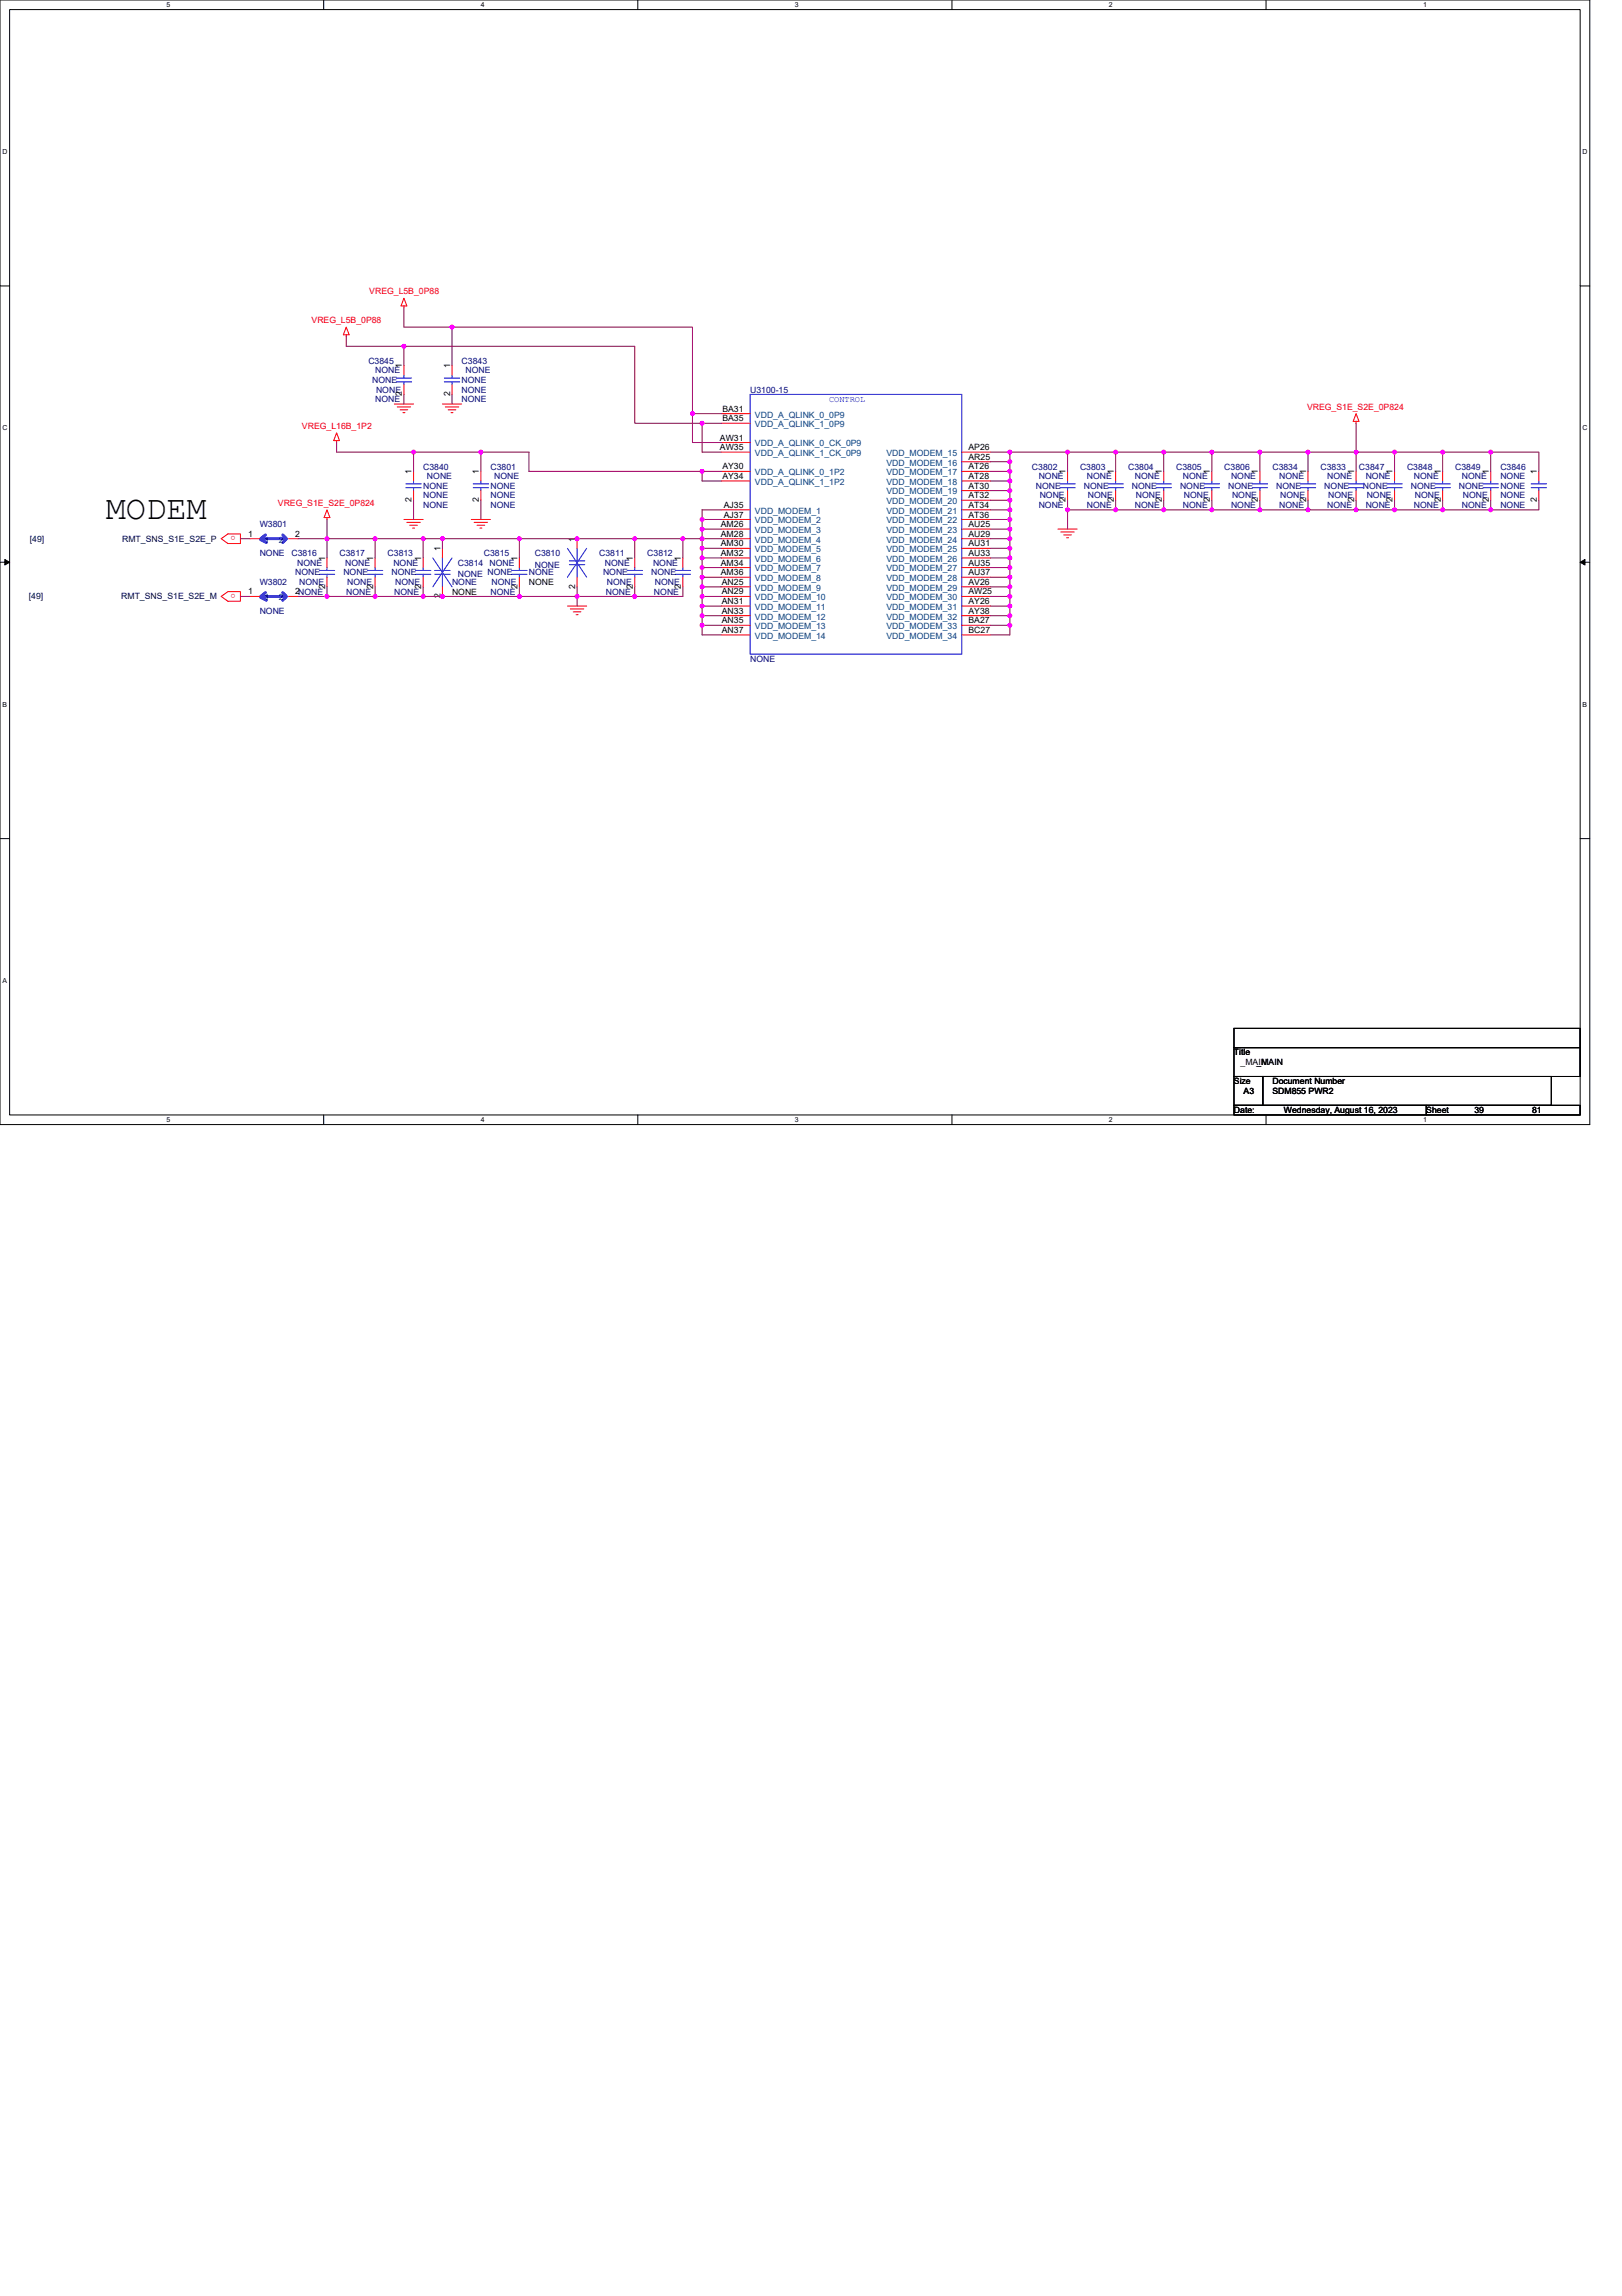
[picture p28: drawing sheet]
<svg xmlns="http://www.w3.org/2000/svg" width="210mm" height="297mm" viewBox="0 0 210 297" stroke-linecap="round" stroke-linejoin="round" font-family="sans-serif">
<defs><g id="words">
<text font-size="4.4" x="13.7" y="67.1">MODEM</text>
<g font-size="1.1" fill="#f00">
<text x="40.3" y="41.8">VREG_L5B_0P88</text>
<text x="47.8" y="38.1">VREG_L5B_0P88</text>
<text x="169.1" y="53">VREG_S1E_S2E_0P824</text>
<text x="39.1" y="55.5">VREG_L16B_1P2</text>
<text x="36" y="65.5">VREG_S1E_S2E_0P824</text>
<text x="30.5" y="69.4" transform="rotate(-180 30.5 69.4)">o</text>
<text x="30.5" y="76.9" transform="rotate(-180 30.5 76.9)">o</text>
</g>
<g font-size="1.1" fill="#000080">
<text x="47.7" y="47.1">C3845</text>
<text x="59.7" y="47.1">C3843</text>
<text x="48.2" y="49.5">NONE</text>
<text x="48.5" y="48.3">NONE</text>
<text x="48.5" y="52">NONE</text>
<text x="48.7" y="50.8">NONE</text>
<text x="59.7" y="52">NONE</text>
<text x="59.7" y="50.8">NONE</text>
<text x="59.7" y="49.5">NONE</text>
<text x="60.2" y="48.3">NONE</text>
<text x="97.1" y="50.8">U3100-15</text>
<text x="54.8" y="60.7">C3840</text>
<text x="54.8" y="65.7">NONE</text>
<text x="54.8" y="64.5">NONE</text>
<text x="54.8" y="63.2">NONE</text>
<text x="55.3" y="62">NONE</text>
<text x="63.5" y="60.7">C3801</text>
<text x="63.5" y="65.7">NONE</text>
<text x="63.5" y="64.5">NONE</text>
<text x="63.5" y="63.2">NONE</text>
<text x="64" y="62">NONE</text>
<text x="133.5" y="60.7">C3802</text>
<text x="134" y="63.2">NONE</text>
<text x="134.4" y="62">NONE</text>
<text x="134.4" y="65.7">NONE</text>
<text x="134.5" y="64.5">NONE</text>
<text x="139.8" y="60.7">C3803</text>
<text x="140.3" y="63.2">NONE</text>
<text x="140.6" y="62">NONE</text>
<text x="140.6" y="65.7">NONE</text>
<text x="140.8" y="64.5">NONE</text>
<text x="146" y="60.7">C3804</text>
<text x="146.5" y="63.2">NONE</text>
<text x="146.9" y="62">NONE</text>
<text x="146.9" y="65.7">NONE</text>
<text x="147" y="64.5">NONE</text>
<text x="152.2" y="60.7">C3805</text>
<text x="152.7" y="63.2">NONE</text>
<text x="153.1" y="62">NONE</text>
<text x="153.1" y="65.7">NONE</text>
<text x="153.2" y="64.5">NONE</text>
<text x="158.4" y="60.7">C3806</text>
<text x="158.9" y="63.2">NONE</text>
<text x="159.3" y="62">NONE</text>
<text x="159.3" y="65.7">NONE</text>
<text x="159.4" y="64.5">NONE</text>
<text x="164.7" y="60.7">C3834</text>
<text x="165.2" y="63.2">NONE</text>
<text x="165.5" y="62">NONE</text>
<text x="165.5" y="65.7">NONE</text>
<text x="165.7" y="64.5">NONE</text>
<text x="170.9" y="60.7">C3833</text>
<text x="171.4" y="63.2">NONE</text>
<text x="171.8" y="62">NONE</text>
<text x="171.8" y="65.7">NONE</text>
<text x="171.9" y="64.5">NONE</text>
<text x="175.9" y="60.7">C3847</text>
<text x="176.4" y="63.2">NONE</text>
<text x="176.7" y="62">NONE</text>
<text x="176.7" y="65.7">NONE</text>
<text x="176.9" y="64.5">NONE</text>
<text x="182.1" y="60.7">C3848</text>
<text x="182.6" y="63.2">NONE</text>
<text x="183" y="62">NONE</text>
<text x="183" y="65.7">NONE</text>
<text x="183.1" y="64.5">NONE</text>
<text x="188.3" y="60.7">C3849</text>
<text x="188.8" y="63.2">NONE</text>
<text x="189.2" y="62">NONE</text>
<text x="189.2" y="65.7">NONE</text>
<text x="189.3" y="64.5">NONE</text>
<text x="194.2" y="60.7">C3846</text>
<text x="194.2" y="62">NONE</text>
<text x="194.2" y="65.7">NONE</text>
<text x="194.2" y="64.5">NONE</text>
<text x="194.2" y="63.2">NONE</text>
<text x="33.6" y="68.2">W3801</text>
<text x="33.6" y="71.9">NONE</text>
<text x="37.7" y="71.9">C3816</text>
<text x="43.9" y="71.9">C3817</text>
<text x="50.2" y="71.9">C3813</text>
<text x="62.6" y="71.9">C3815</text>
<text x="69.2" y="71.9">C3810</text>
<text x="77.5" y="71.9">C3811</text>
<text x="83.8" y="71.9">C3812</text>
<text x="33.6" y="75.7">W3802</text>
<text x="38.2" y="74.4">NONE</text>
<text x="38.5" y="73.2">NONE</text>
<text x="38.7" y="75.7">NONE</text>
<text x="44.4" y="74.4">NONE</text>
<text x="44.7" y="73.2">NONE</text>
<text x="44.8" y="76.9">NONE</text>
<text x="44.9" y="75.7">NONE</text>
<text x="50.7" y="74.4">NONE</text>
<text x="50.9" y="73.2">NONE</text>
<text x="51" y="76.9">NONE</text>
<text x="51.2" y="75.7">NONE</text>
<text x="58.5" y="75.7">NONE</text>
<text x="59.2" y="73.2">C3814</text>
<text x="59.2" y="74.7">NONE NONE</text>
<text x="63.3" y="73.2">NONE</text>
<text x="63.5" y="76.9">NONE</text>
<text x="63.6" y="75.7">NONE</text>
<text x="68.5" y="74.4">NONE</text>
<text x="69.2" y="73.4">NONE</text>
<text x="78" y="74.4">NONE</text>
<text x="78.3" y="73.2">NONE</text>
<text x="78.4" y="76.9">NONE</text>
<text x="78.5" y="75.7">NONE</text>
<text x="84.3" y="74.4">NONE</text>
<text x="84.5" y="73.2">NONE</text>
<text x="84.6" y="76.9">NONE</text>
<text x="84.8" y="75.7">NONE</text>
<text x="33.6" y="79.4">NONE</text>
<text x="97.1" y="85.6">NONE</text>
</g>
<g font-size="1.1">
<text x="52" y="47.7" transform="rotate(-90 52 47.7)">1</text>
<text x="58.2" y="47.7" transform="rotate(-90 58.2 47.7)">1</text>
<text x="52" y="51.3" transform="rotate(-90 52 51.3)">2</text>
<text x="58.2" y="51.3" transform="rotate(-90 58.2 51.3)">2</text>
<text x="93.5" y="53.3">BA31</text>
<text x="93.2" y="57">AW31</text>
<text x="93.2" y="58.2">AW35</text>
<text x="93.5" y="54.5">BA35</text>
<text x="125.3" y="58.2">AP26</text>
<text x="125.3" y="59.5">AR25</text>
<text x="53.3" y="65" transform="rotate(-90 53.3 65)">2</text>
<text x="53.3" y="61.4" transform="rotate(-90 53.3 61.4)">1</text>
<text x="62" y="65" transform="rotate(-90 62 65)">2</text>
<text x="62" y="61.4" transform="rotate(-90 62 61.4)">1</text>
<text x="93.5" y="60.7">AY30</text>
<text x="93.5" y="62">AY34</text>
<text x="93.7" y="65.7">AJ35</text>
<text x="125.3" y="60.7">AT26</text>
<text x="125.3" y="62">AT28</text>
<text x="125.3" y="63.2">AT30</text>
<text x="125.3" y="64.5">AT32</text>
<text x="125.3" y="65.7">AT34</text>
<text x="137.9" y="65" transform="rotate(-90 137.9 65)">2</text>
<text x="137.9" y="61.4" transform="rotate(-90 137.9 61.4)">1</text>
<text x="144.1" y="65" transform="rotate(-90 144.1 65)">2</text>
<text x="144.1" y="61.4" transform="rotate(-90 144.1 61.4)">1</text>
<text x="150.3" y="65" transform="rotate(-90 150.3 65)">2</text>
<text x="150.3" y="61.4" transform="rotate(-90 150.3 61.4)">1</text>
<text x="156.6" y="65" transform="rotate(-90 156.6 65)">2</text>
<text x="156.6" y="61.4" transform="rotate(-90 156.6 61.4)">1</text>
<text x="162.8" y="65" transform="rotate(-90 162.8 65)">2</text>
<text x="162.8" y="61.4" transform="rotate(-90 162.8 61.4)">1</text>
<text x="169" y="65" transform="rotate(-90 169 65)">2</text>
<text x="169" y="61.4" transform="rotate(-90 169 61.4)">1</text>
<text x="175.2" y="65" transform="rotate(-90 175.2 65)">2</text>
<text x="175.2" y="61.4" transform="rotate(-90 175.2 61.4)">1</text>
<text x="180.2" y="65" transform="rotate(-90 180.2 65)">2</text>
<text x="180.2" y="61.4" transform="rotate(-90 180.2 61.4)">1</text>
<text x="186.4" y="65" transform="rotate(-90 186.4 65)">2</text>
<text x="186.4" y="61.4" transform="rotate(-90 186.4 61.4)">1</text>
<text x="192.7" y="65" transform="rotate(-90 192.7 65)">2</text>
<text x="192.7" y="61.4" transform="rotate(-90 192.7 61.4)">1</text>
<text x="198.9" y="65" transform="rotate(-90 198.9 65)">2</text>
<text x="198.9" y="61.4" transform="rotate(-90 198.9 61.4)">1</text>
<text x="32.1" y="69.4">1</text>
<text x="38.2" y="69.4">2</text>
<text x="57" y="71.3" transform="rotate(-90 57 71.3)">1</text>
<text x="74.4" y="70.1" transform="rotate(-90 74.4 70.1)">1</text>
<text x="93.3" y="68.2">AM26</text>
<text x="93.3" y="69.4">AM28</text>
<text x="93.3" y="70.7">AM30</text>
<text x="93.3" y="71.9">AM32</text>
<text x="93.7" y="67">AJ37</text>
<text x="125.3" y="67">AT36</text>
<text x="125.3" y="68.2">AU25</text>
<text x="125.3" y="69.4">AU29</text>
<text x="125.3" y="70.7">AU31</text>
<text x="125.3" y="71.9">AU33</text>
<text x="32.1" y="76.9">1</text>
<text x="38.2" y="76.9">2NONE</text>
<text x="42.1" y="76.2" transform="rotate(-90 42.1 76.2)">2</text>
<text x="42.1" y="72.6" transform="rotate(-90 42.1 72.6)">1</text>
<text x="48.3" y="76.2" transform="rotate(-90 48.3 76.2)">2</text>
<text x="48.3" y="72.6" transform="rotate(-90 48.3 72.6)">1</text>
<text x="54.5" y="76.2" transform="rotate(-90 54.5 76.2)">2</text>
<text x="54.5" y="72.6" transform="rotate(-90 54.5 72.6)">1</text>
<text x="57" y="77.4" transform="rotate(-90 57 77.4)">2</text>
<text x="58.5" y="76.9">NONE</text>
<text x="67" y="76.2" transform="rotate(-90 67 76.2)">2</text>
<text x="67" y="72.6" transform="rotate(-90 67 72.6)">1</text>
<text x="68.5" y="75.7">NONE</text>
<text x="74.4" y="76.2" transform="rotate(-90 74.4 76.2)">2</text>
<text x="81.9" y="76.2" transform="rotate(-90 81.9 76.2)">2</text>
<text x="81.9" y="72.6" transform="rotate(-90 81.9 72.6)">1</text>
<text x="88.1" y="76.2" transform="rotate(-90 88.1 76.2)">2</text>
<text x="88.1" y="72.6" transform="rotate(-90 88.1 72.6)">1</text>
<text x="93.3" y="73.2">AM34</text>
<text x="93.3" y="74.4">AM36</text>
<text x="93.4" y="76.9">AN29</text>
<text x="93.4" y="75.7">AN25</text>
<text x="125.3" y="73.2">AU35</text>
<text x="125.3" y="74.4">AU37</text>
<text x="125.3" y="75.7">AV26</text>
<text x="125.3" y="76.9">AW25</text>
<text x="93.4" y="78.2">AN31</text>
<text x="93.4" y="79.4">AN33</text>
<text x="93.4" y="80.6">AN35</text>
<text x="93.4" y="81.9">AN37</text>
<text x="125.3" y="78.2">AY26</text>
<text x="125.3" y="79.4">AY38</text>
<text x="125.3" y="80.6">BA27</text>
<text x="125.3" y="81.9">BC27</text>
<text x="159.7" y="136.5">Title</text>
<text x="160.5" y="137.8">_MAIN</text>
<text x="162.6" y="137.8">_MAIN</text>
<text x="159.7" y="140.3">Size</text>
<text x="160.9" y="141.5">A3</text>
<text x="164.7" y="140.3">Document Number</text>
<text x="164.7" y="141.5">SDM855 PWR2</text>
<text x="159.7" y="144">Date:</text>
<text x="166.2" y="144">Wednesday, August 16, 2023</text>
<text x="184.6" y="144">Sheet</text>
<text x="190.8" y="144">39</text>
<text x="198.3" y="144">81</text>
</g>
<text font-size="1.1" fill="#00f" x="107.3" y="52">CONTROL</text>
<g font-size="1.1" fill="#004080">
<text x="97.7" y="54">VDD_A_QLINK_0_0P9</text>
<text x="97.7" y="57.8">VDD_A_QLINK_0_CK_0P9</text>
<text x="97.7" y="55.3">VDD_A_QLINK_1_0P9</text>
<text x="97.7" y="59">VDD_A_QLINK_1_CK_0P9</text>
<text x="114.7" y="59">VDD_MODEM_15</text>
<text x="97.7" y="61.5">VDD_A_QLINK_0_1P2</text>
<text x="97.7" y="62.7">VDD_A_QLINK_1_1P2</text>
<text x="114.7" y="60.2">VDD_MODEM_16</text>
<text x="114.7" y="61.5">VDD_MODEM_17</text>
<text x="114.7" y="62.7">VDD_MODEM_18</text>
<text x="114.7" y="64">VDD_MODEM_19</text>
<text x="114.7" y="65.2">VDD_MODEM_20</text>
<text x="34.2" y="70.2">1</text>
<text x="36.1" y="70.2">2</text>
<text x="97.7" y="66.5">VDD_MODEM_1</text>
<text x="97.7" y="67.7">VDD_MODEM_2</text>
<text x="97.7" y="69">VDD_MODEM_3</text>
<text x="97.7" y="70.2">VDD_MODEM_4</text>
<text x="97.7" y="71.4">VDD_MODEM_5</text>
<text x="114.7" y="66.5">VDD_MODEM_21</text>
<text x="114.7" y="67.7">VDD_MODEM_22</text>
<text x="114.7" y="69">VDD_MODEM_23</text>
<text x="114.7" y="70.2">VDD_MODEM_24</text>
<text x="114.7" y="71.4">VDD_MODEM_25</text>
<text x="34.2" y="77.7">1</text>
<text x="36.1" y="77.7">2</text>
<text x="97.7" y="77.7">VDD_MODEM_10</text>
<text x="97.7" y="72.7">VDD_MODEM_6</text>
<text x="97.7" y="73.9">VDD_MODEM_7</text>
<text x="97.7" y="75.2">VDD_MODEM_8</text>
<text x="97.7" y="76.4">VDD_MODEM_9</text>
<text x="114.7" y="72.7">VDD_MODEM_26</text>
<text x="114.7" y="73.9">VDD_MODEM_27</text>
<text x="114.7" y="75.2">VDD_MODEM_28</text>
<text x="114.7" y="76.4">VDD_MODEM_29</text>
<text x="114.7" y="77.7">VDD_MODEM_30</text>
<text x="97.7" y="78.9">VDD_MODEM_11</text>
<text x="97.7" y="80.2">VDD_MODEM_12</text>
<text x="97.7" y="81.4">VDD_MODEM_13</text>
<text x="97.7" y="82.6">VDD_MODEM_14</text>
<text x="114.7" y="78.9">VDD_MODEM_31</text>
<text x="114.7" y="80.2">VDD_MODEM_32</text>
<text x="114.7" y="81.4">VDD_MODEM_33</text>
<text x="114.7" y="82.6">VDD_MODEM_34</text>
</g>
<g font-size="1.1" fill="#000040">
<text x="3.9" y="70.1">[49]</text>
<text x="15.8" y="70.1">RMT_SNS_S1E_S2E_P</text>
<text x="3.7" y="77.5">[49]</text>
<text x="15.7" y="77.5">RMT_SNS_S1E_S2E_M</text>
</g>
<g font-size=".9">
<text x="21.6" y=".9">5</text>
<text x="62.2" y=".9">4</text>
<text x="102.9" y=".9">3</text>
<text x="143.5" y=".9">2</text>
<text x="184.2" y=".9">1</text>
<text x=".3" y="19.9">D</text>
<text x="204.8" y="19.9">D</text>
<text x=".3" y="55.7">C</text>
<text x="204.8" y="55.7">C</text>
<text x=".3" y="91.4">B</text>
<text x="204.8" y="91.4">B</text>
<text x=".3" y="127.2">A</text>
<text x="21.6" y="145.2">5</text>
<text x="62.2" y="145.2">4</text>
<text x="102.9" y="145.2">3</text>
<text x="143.5" y="145.2">2</text>
<text x="184.2" y="145.2">1</text>
</g>
</g></defs>
<path d="M0 0h205.7v145.5h-205.7zM1.2 1.2h203.3v143h-203.3z" fill="none" stroke="#000" stroke-width=".13"/>
<g fill="#fff">
<path d="M21.6 .1h.5v1h-.5z"/>
<path d="M21.6 144.4h.5v1h-.5z"/>
</g>
<path d="M41.9 0v1.2M41.9 144.2v1.3" fill="none" stroke="#000" stroke-width=".13"/>
<g fill="#fff">
<path d="M62.2 .1h.5v1h-.5z"/>
<path d="M62.2 144.4h.5v1h-.5z"/>
</g>
<path d="M82.5 0v1.2M82.5 144.2v1.3" fill="none" stroke="#000" stroke-width=".13"/>
<g fill="#fff">
<path d="M102.9 .1h.5v1h-.5z"/>
<path d="M102.9 144.4h.5v1h-.5z"/>
</g>
<path d="M123.2 0v1.2M123.2 144.2v1.3" fill="none" stroke="#000" stroke-width=".13"/>
<g fill="#fff">
<path d="M143.5 .1h.5v1h-.5z"/>
<path d="M143.5 144.4h.5v1h-.5z"/>
</g>
<path d="M163.8 0v1.2M163.8 144.2v1.3" fill="none" stroke="#000" stroke-width=".13"/>
<g fill="#fff">
<path d="M184.2 .1h.5v1h-.5z"/>
<path d="M184.2 144.4h.5v1h-.5z"/>
<path d="M.3 19.1h.7v1h-.7z"/>
<path d="M204.8 19.1h.6v1h-.6z"/>
<path d="M.3 54.9h.7v1h-.7z"/>
<path d="M204.8 54.9h.6v1h-.6z"/>
</g>
<path d="M0 37h1.2M204.5 37h1.2" fill="none" stroke="#000" stroke-width=".13"/>
<g fill="#fff">
<path d="M.3 90.6h.6v1h-.6z"/>
<path d="M204.8 90.6h.6v1h-.6z"/>
</g>
<path d="M0 72.7h1.2M.6 72.4l.6 .3-.6 .4zM204.5 72.7l.6-.3v.7zM204.5 72.7h1.2" fill="none" stroke="#000" stroke-width=".13"/>
<path d="M.6 72.4l.6 .3-.6 .4zM204.5 72.7l.6-.3v.7z" fill="#000"/>
<path d="M.3 126.4h.6v1h-.6z" fill="#fff"/>
<path d="M0 108.5h1.2M204.5 108.5h1.2M159.7 133h44.8v2.5h-44.8zM159.7 135.5h44.8v3.8h-44.8zM159.7 139.3h3.7v3.7h-3.7zM163.4 139.3h37.4v3.7h-37.4zM159.7 143h24.9v1.2h-24.9zM184.6 143h19.9v1.2h-19.9z" fill="none" stroke="#000" stroke-width=".13"/>
<g fill="none" stroke="#f00" stroke-width=".13">
<path d="M52.3 38.6l.3 1h-.7zM52.3 39.6v.2M43.6 56l.3 1h-.7zM43.6 57v.2M44.8 42.3l.4 1h-.8zM44.8 43.3v.3M51 52.3h2.5M51.4 52.6h1.7M51.8 53h1M52.1 53.4h.3M52.3 47.3v1.2M52.3 49.8v1.2"/>
<path d="M57.3 52.3h2.4M57.6 52.6h1.8M58 53h1M58.4 53.4h.2M58.5 47.3v1.2M58.5 49.8v1.2M93.3 53.5h3.8M93.3 57.2h3.8M93.3 54.8h3.8M93.3 58.5h3.8M124.5 58.5h3.7M124.5 59.7h3.7"/>
<path d="M175.5 54.5v.3M175.5 53.5l.4 1h-.8zM28.6 69.7l.9-.6h1.6v1.2h-1.6zM28.6 77.2l.9-.7h1.6v1.3h-1.6zM32.4 77.2h1.2M32.4 69.7h1.2M37.3 77.2h1.3M37.3 69.7h1.3M42.3 66l.4 1h-.8zM42.3 67v.2M42.3 72.2v1.2M42.3 74.7v1.2"/>
<path d="M48.5 72.2v1.2M48.5 74.7v1.2M52.3 67.2h2.5M52.6 67.6h1.8M53 68h1M53.4 68.3h.2M53.5 61v1.2M53.5 63.5v1.2M54.8 72.2v1.2M54.8 74.7v1.2M57.3 70.9v1.3M57.3 75.9v1.3"/>
<path d="M61 67.2h2.5M61.4 67.6h1.7M61.7 68h1M62.1 68.3h.3M62.2 61v1.2M62.2 63.5v1.2M67.2 72.2v1.2M67.2 74.7v1.2M73.4 78.4h2.5M73.8 78.8h1.7M74.2 79.2h1M74.5 79.5h.3"/>
<path d="M74.7 69.7v1.2M74.7 74.7v1.2M82.1 72.2v1.2M82.1 74.7v1.2M88.4 72.2v1.2M88.4 74.7v1.2M93.3 61h3.8M93.3 62.2h3.8M93.3 66h3.8M93.3 77.2h3.8M93.3 78.4h3.8M93.3 79.7h3.8"/>
<path d="M93.3 67.2h3.8M93.3 68.5h3.8M93.3 69.7h3.8M93.3 70.9h3.8M93.3 72.2h3.8M93.3 73.4h3.8M93.3 74.7h3.8M93.3 75.9h3.8M124.5 61h3.7M124.5 62.2h3.7M124.5 63.5h3.7M124.5 64.7h3.7"/>
<path d="M124.5 66h3.7M124.5 67.2h3.7M124.5 68.5h3.7M124.5 69.7h3.7M124.5 70.9h3.7M124.5 72.2h3.7M124.5 73.4h3.7M124.5 74.7h3.7M124.5 75.9h3.7M124.5 77.2h3.7M124.5 78.4h3.7M124.5 79.7h3.7"/>
<path d="M136.9 68.5h2.5M137.3 68.8h1.7M137.7 69.2h.9M138 69.6h.3M138.2 61v1.2M138.2 63.5v1.2M144.4 61v1.2M144.4 63.5v1.2M150.6 61v1.2M150.6 63.5v1.2M156.8 61v1.2M156.8 63.5v1.2"/>
<path d="M163 61v1.2M163 63.5v1.2M169.3 61v1.2M169.3 63.5v1.2M175.5 61v1.2M175.5 63.5v1.2M180.5 61v1.2M180.5 63.5v1.2M186.7 61v1.2M186.7 63.5v1.2M192.9 61v1.2M192.9 63.5v1.2"/>
<path d="M199.1 61v1.2M199.1 63.5v1.2M93.3 80.9h3.8M93.3 82.1h3.8M124.5 80.9h3.7M124.5 82.1h3.7"/>
</g>
<g fill="none" stroke="#00f" stroke-width=".13">
<path d="M51.3 48.9h2M51.3 49.4h2M52.3 48.5v.4M52.3 49.4v.4M57.5 48.9h2M57.5 49.4h2M58.5 48.5v.4M58.5 49.4v.4M97.1 51h27.4v33.6h-27.4zM41.3 73.8h2M41.3 74.3h2M42.3 73.4v.4"/>
<path d="M42.3 74.3v.4M47.5 73.8h2M47.5 74.3h2M48.5 73.4v.4M48.5 74.3v.4M52.5 62.6h2M52.5 63.1h2M53.5 62.2v.4M53.5 63.1v.4M53.8 73.8h2M53.8 74.3h2M54.8 73.4v.4"/>
<path d="M54.8 74.3v.4M56 72.2l2.5 3.7M56.3 73.8h1.9M56.3 74.3h1.9M57.3 72.2v1.6M57.3 74.3v1.6M58.5 72.2l-2.5 3.7M61.2 62.6h2M61.2 63.1h2M62.2 62.2v.4M62.2 63.1v.4M66.2 73.8h2"/>
<path d="M66.2 74.3h2M67.2 73.4v.4M67.2 74.3v.4M73.4 70.9l2.5 3.8M73.7 72.6h2M73.7 73.1h2M74.7 70.9v1.7M74.7 73.1v1.6M75.9 70.9l-2.5 3.8M81.1 73.8h2M81.1 74.3h2M82.1 73.4v.4"/>
<path d="M82.1 74.3v.4M87.4 73.8h2M87.4 74.3h2M88.4 73.4v.4M88.4 74.3v.4M137.2 62.6h1.9M137.2 63.1h1.9M138.2 62.2v.4M138.2 63.1v.4M143.4 62.6h2M143.4 63.1h2M144.4 62.2v.4"/>
<path d="M144.4 63.1v.4M149.6 62.6h2M149.6 63.1h2M150.6 62.2v.4M150.6 63.1v.4M155.8 62.6h2M155.8 63.1h2M156.8 62.2v.4M156.8 63.1v.4M162 62.6h2M162 63.1h2M163 62.2v.4"/>
<path d="M163 63.1v.4M168.3 62.6h2M168.3 63.1h2M169.3 62.2v.4M169.3 63.1v.4M174.5 62.6h2M174.5 63.1h2M175.5 62.2v.4M175.5 63.1v.4M179.5 62.6h2M179.5 63.1h2M180.5 62.2v.4"/>
<path d="M180.5 63.1v.4M185.7 62.6h2M185.7 63.1h2M186.7 62.2v.4M186.7 63.1v.4M191.9 62.6h2M191.9 63.1h2M192.9 62.2v.4M192.9 63.1v.4M198.1 62.6h2M198.1 63.1h2M199.1 62.2v.4"/>
<path d="M199.1 63.1v.4"/>
</g>
<path d="M33.7 77.3l.8 .4M33.7 69.8l.8 .4M34 77.2h2.7M34 69.7h2.7M34.4 76.7l-.7 .5M34.4 69.2l-.7 .5M36.6 76.7l.4 .3M36.6 69.2l.4 .4M37.1 77.2l-.5 .5M37.1 69.7l-.5 .5" fill="none" stroke="#00f" stroke-width=".37"/>
<path d="M90.9 67.2v1.3M90.9 67.2h2.4M93.3 66h-2.4v1.2" fill="none" stroke="#800040" stroke-width=".13"/>
<circle cx="90.9" cy="67.2" r=".24" fill="#f0f"/>
<circle cx="90.9" cy="67.2" r=".24" fill="none" stroke="#f0f" stroke-width=".13"/>
<path d="M93.3 68.5h-2.4v1.2" fill="none" stroke="#800040" stroke-width=".13"/>
<circle cx="90.9" cy="68.4" r=".24" fill="#f0f"/>
<circle cx="90.9" cy="68.4" r=".24" fill="none" stroke="#f0f" stroke-width=".13"/>
<path d="M90.9 69.7h2.4" fill="none" stroke="#800040" stroke-width=".13"/>
<circle cx="90.9" cy="69.7" r=".24" fill="#f0f"/>
<circle cx="90.9" cy="69.7" r=".24" fill="none" stroke="#f0f" stroke-width=".13"/>
<path d="M90.9 69.7v1.2h2.4" fill="none" stroke="#800040" stroke-width=".13"/>
<circle cx="90.9" cy="70.9" r=".24" fill="#f0f"/>
<circle cx="90.9" cy="70.9" r=".24" fill="none" stroke="#f0f" stroke-width=".13"/>
<path d="M90.9 70.9v1.3h2.4" fill="none" stroke="#800040" stroke-width=".13"/>
<circle cx="90.9" cy="72.2" r=".24" fill="#f0f"/>
<circle cx="90.9" cy="72.2" r=".24" fill="none" stroke="#f0f" stroke-width=".13"/>
<path d="M90.9 72.2v2.5" fill="none" stroke="#800040" stroke-width=".13"/>
<circle cx="90.9" cy="74.7" r=".24" fill="#f0f"/>
<circle cx="90.9" cy="74.7" r=".24" fill="none" stroke="#f0f" stroke-width=".13"/>
<circle cx="90.9" cy="73.4" r=".24" fill="#f0f"/>
<circle cx="90.9" cy="73.4" r=".24" fill="none" stroke="#f0f" stroke-width=".13"/>
<path d="M90.9 73.4h2.4M93.3 74.7h-2.4v1.2h2.4" fill="none" stroke="#800040" stroke-width=".13"/>
<circle cx="90.9" cy="75.9" r=".24" fill="#f0f"/>
<circle cx="90.9" cy="75.9" r=".24" fill="none" stroke="#f0f" stroke-width=".13"/>
<path d="M90.9 75.9v1.3h2.4" fill="none" stroke="#800040" stroke-width=".13"/>
<circle cx="90.9" cy="77.2" r=".24" fill="#f0f"/>
<circle cx="90.9" cy="77.2" r=".24" fill="none" stroke="#f0f" stroke-width=".13"/>
<path d="M90.9 77.2v1.2h2.4" fill="none" stroke="#800040" stroke-width=".13"/>
<circle cx="90.9" cy="78.4" r=".24" fill="#f0f"/>
<circle cx="90.9" cy="78.4" r=".24" fill="none" stroke="#f0f" stroke-width=".13"/>
<path d="M90.9 78.4v1.3h2.4" fill="none" stroke="#800040" stroke-width=".13"/>
<circle cx="90.9" cy="79.6" r=".24" fill="#f0f"/>
<circle cx="90.9" cy="79.6" r=".24" fill="none" stroke="#f0f" stroke-width=".13"/>
<path d="M90.9 79.7v1.2M90.9 80.9v1.2M90.9 80.9h2.4" fill="none" stroke="#800040" stroke-width=".13"/>
<circle cx="90.9" cy="80.9" r=".24" fill="#f0f"/>
<circle cx="90.9" cy="80.9" r=".24" fill="none" stroke="#f0f" stroke-width=".13"/>
<path d="M128.2 59.7h2.5M90.9 82.1h2.4" fill="none" stroke="#800040" stroke-width=".13"/>
<circle cx="130.7" cy="59.7" r=".24" fill="#f0f"/>
<circle cx="130.7" cy="59.7" r=".24" fill="none" stroke="#f0f" stroke-width=".13"/>
<path d="M130.7 59.7v1.3h-2.5" fill="none" stroke="#800040" stroke-width=".13"/>
<circle cx="130.7" cy="61" r=".24" fill="#f0f"/>
<circle cx="130.7" cy="61" r=".24" fill="none" stroke="#f0f" stroke-width=".13"/>
<path d="M128.2 62.2h2.5v1.3M130.7 61v1.2" fill="none" stroke="#800040" stroke-width=".13"/>
<circle cx="130.7" cy="62.2" r=".24" fill="#f0f"/>
<circle cx="130.7" cy="62.2" r=".24" fill="none" stroke="#f0f" stroke-width=".13"/>
<path d="M128.2 63.5h2.5" fill="none" stroke="#800040" stroke-width=".13"/>
<circle cx="130.7" cy="63.5" r=".24" fill="#f0f"/>
<circle cx="130.7" cy="63.5" r=".24" fill="none" stroke="#f0f" stroke-width=".13"/>
<path d="M128.2 64.7h2.5v1.3M130.7 63.5v1.2" fill="none" stroke="#800040" stroke-width=".13"/>
<circle cx="130.7" cy="64.7" r=".24" fill="#f0f"/>
<circle cx="130.7" cy="64.7" r=".24" fill="none" stroke="#f0f" stroke-width=".13"/>
<path d="M128.2 66h2.5" fill="none" stroke="#800040" stroke-width=".13"/>
<circle cx="130.7" cy="66" r=".24" fill="#f0f"/>
<circle cx="130.7" cy="66" r=".24" fill="none" stroke="#f0f" stroke-width=".13"/>
<path d="M130.7 66v1.2h-2.5" fill="none" stroke="#800040" stroke-width=".13"/>
<circle cx="130.7" cy="67.2" r=".24" fill="#f0f"/>
<circle cx="130.7" cy="67.2" r=".24" fill="none" stroke="#f0f" stroke-width=".13"/>
<path d="M128.2 68.5h2.5v1.2M130.7 67.2v1.3" fill="none" stroke="#800040" stroke-width=".13"/>
<circle cx="130.7" cy="68.4" r=".24" fill="#f0f"/>
<circle cx="130.7" cy="68.4" r=".24" fill="none" stroke="#f0f" stroke-width=".13"/>
<path d="M128.2 69.7h2.5" fill="none" stroke="#800040" stroke-width=".13"/>
<circle cx="130.7" cy="69.7" r=".24" fill="#f0f"/>
<circle cx="130.7" cy="69.7" r=".24" fill="none" stroke="#f0f" stroke-width=".13"/>
<path d="M130.7 69.7v1.2h-2.5" fill="none" stroke="#800040" stroke-width=".13"/>
<circle cx="130.7" cy="70.9" r=".24" fill="#f0f"/>
<circle cx="130.7" cy="70.9" r=".24" fill="none" stroke="#f0f" stroke-width=".13"/>
<path d="M128.2 72.2h2.5v1.2M130.7 70.9v1.3" fill="none" stroke="#800040" stroke-width=".13"/>
<circle cx="130.7" cy="72.2" r=".24" fill="#f0f"/>
<circle cx="130.7" cy="72.2" r=".24" fill="none" stroke="#f0f" stroke-width=".13"/>
<path d="M130.7 73.4v1.3" fill="none" stroke="#800040" stroke-width=".13"/>
<circle cx="130.7" cy="74.7" r=".24" fill="#f0f"/>
<circle cx="130.7" cy="74.7" r=".24" fill="none" stroke="#f0f" stroke-width=".13"/>
<circle cx="130.7" cy="73.4" r=".24" fill="#f0f"/>
<circle cx="130.7" cy="73.4" r=".24" fill="none" stroke="#f0f" stroke-width=".13"/>
<path d="M128.2 73.4h2.5M128.2 74.7h2.5v1.2M128.2 75.9h2.5v1.3" fill="none" stroke="#800040" stroke-width=".13"/>
<circle cx="130.7" cy="75.9" r=".24" fill="#f0f"/>
<circle cx="130.7" cy="75.9" r=".24" fill="none" stroke="#f0f" stroke-width=".13"/>
<path d="M128.2 77.2h2.5" fill="none" stroke="#800040" stroke-width=".13"/>
<circle cx="130.7" cy="77.2" r=".24" fill="#f0f"/>
<circle cx="130.7" cy="77.2" r=".24" fill="none" stroke="#f0f" stroke-width=".13"/>
<path d="M128.2 78.4h2.5v1.3M130.7 77.2v1.2" fill="none" stroke="#800040" stroke-width=".13"/>
<circle cx="130.7" cy="78.4" r=".24" fill="#f0f"/>
<circle cx="130.7" cy="78.4" r=".24" fill="none" stroke="#f0f" stroke-width=".13"/>
<path d="M128.2 79.7h2.5v1.2" fill="none" stroke="#800040" stroke-width=".13"/>
<circle cx="130.7" cy="79.6" r=".24" fill="#f0f"/>
<circle cx="130.7" cy="79.6" r=".24" fill="none" stroke="#f0f" stroke-width=".13"/>
<path d="M128.2 80.9h2.5" fill="none" stroke="#800040" stroke-width=".13"/>
<circle cx="130.7" cy="80.9" r=".24" fill="#f0f"/>
<circle cx="130.7" cy="80.9" r=".24" fill="none" stroke="#f0f" stroke-width=".13"/>
<path d="M163 58.5h12.5v2.5M130.7 80.9v1.2h-2.5" fill="none" stroke="#800040" stroke-width=".13"/>
<circle cx="169.3" cy="58.5" r=".24" fill="#f0f"/>
<circle cx="169.3" cy="58.5" r=".24" fill="none" stroke="#f0f" stroke-width=".13"/>
<circle cx="163" cy="58.5" r=".24" fill="#f0f"/>
<circle cx="163" cy="58.5" r=".24" fill="none" stroke="#f0f" stroke-width=".13"/>
<path d="M150.6 58.5h12.4v2.5M169.3 58.5v2.5" fill="none" stroke="#800040" stroke-width=".13"/>
<circle cx="156.8" cy="58.5" r=".24" fill="#f0f"/>
<circle cx="156.8" cy="58.5" r=".24" fill="none" stroke="#f0f" stroke-width=".13"/>
<circle cx="150.6" cy="58.5" r=".24" fill="#f0f"/>
<circle cx="150.6" cy="58.5" r=".24" fill="none" stroke="#f0f" stroke-width=".13"/>
<path d="M138.2 58.5h12.4v2.5M156.8 58.5v2.5" fill="none" stroke="#800040" stroke-width=".13"/>
<circle cx="144.4" cy="58.5" r=".24" fill="#f0f"/>
<circle cx="144.4" cy="58.5" r=".24" fill="none" stroke="#f0f" stroke-width=".13"/>
<circle cx="138.1" cy="58.5" r=".24" fill="#f0f"/>
<circle cx="138.1" cy="58.5" r=".24" fill="none" stroke="#f0f" stroke-width=".13"/>
<path d="M128.2 58.5h2.5M144.4 58.5v2.5" fill="none" stroke="#800040" stroke-width=".13"/>
<circle cx="130.7" cy="58.5" r=".24" fill="#f0f"/>
<circle cx="130.7" cy="58.5" r=".24" fill="none" stroke="#f0f" stroke-width=".13"/>
<path d="M138.2 58.5v2.5M175.5 64.7v1.3" fill="none" stroke="#800040" stroke-width=".13"/>
<circle cx="175.5" cy="66" r=".24" fill="#f0f"/>
<circle cx="175.5" cy="66" r=".24" fill="none" stroke="#f0f" stroke-width=".13"/>
<path d="M169.3 64.7v1.3" fill="none" stroke="#800040" stroke-width=".13"/>
<circle cx="169.3" cy="66" r=".24" fill="#f0f"/>
<circle cx="169.3" cy="66" r=".24" fill="none" stroke="#f0f" stroke-width=".13"/>
<path d="M138.2 64.7v1.3M144.4 64.7v1.3M150.6 64.7v1.3M156.8 64.7v1.3M163 64.7v1.3h12.5" fill="none" stroke="#800040" stroke-width=".13"/>
<circle cx="163" cy="66" r=".24" fill="#f0f"/>
<circle cx="163" cy="66" r=".24" fill="none" stroke="#f0f" stroke-width=".13"/>
<path d="M150.6 66h12.4" fill="none" stroke="#800040" stroke-width=".13"/>
<circle cx="156.8" cy="66" r=".24" fill="#f0f"/>
<circle cx="156.8" cy="66" r=".24" fill="none" stroke="#f0f" stroke-width=".13"/>
<circle cx="150.6" cy="66" r=".24" fill="#f0f"/>
<circle cx="150.6" cy="66" r=".24" fill="none" stroke="#f0f" stroke-width=".13"/>
<path d="M138.2 66h12.4" fill="none" stroke="#800040" stroke-width=".13"/>
<circle cx="144.4" cy="66" r=".24" fill="#f0f"/>
<circle cx="144.4" cy="66" r=".24" fill="none" stroke="#f0f" stroke-width=".13"/>
<circle cx="138.1" cy="66" r=".24" fill="#f0f"/>
<circle cx="138.1" cy="66" r=".24" fill="none" stroke="#f0f" stroke-width=".13"/>
<path d="M43.6 57.2v1.3h9.9M138.2 58.5h-7.5v1.2M138.2 66v2.5" fill="none" stroke="#800040" stroke-width=".13"/>
<circle cx="53.5" cy="58.5" r=".24" fill="#f0f"/>
<circle cx="53.5" cy="58.5" r=".24" fill="none" stroke="#f0f" stroke-width=".13"/>
<path d="M62.2 58.5h-8.7v2.5M31.1 69.7h1.3M42.3 67.2v2.5h-3.7M53.5 64.7v2.5M90.9 62.2h2.4" fill="none" stroke="#800040" stroke-width=".13"/>
<circle cx="42.3" cy="69.7" r=".24" fill="#f0f"/>
<circle cx="42.3" cy="69.7" r=".24" fill="none" stroke="#f0f" stroke-width=".13"/>
<path d="M54.8 69.7h-12.5v2.5" fill="none" stroke="#800040" stroke-width=".13"/>
<circle cx="54.8" cy="69.7" r=".24" fill="#f0f"/>
<circle cx="54.8" cy="69.7" r=".24" fill="none" stroke="#f0f" stroke-width=".13"/>
<circle cx="48.5" cy="69.7" r=".24" fill="#f0f"/>
<circle cx="48.5" cy="69.7" r=".24" fill="none" stroke="#f0f" stroke-width=".13"/>
<path d="M48.5 69.7v2.5M57.3 69.7h-2.5v2.5M74.7 69.7h-7.5v2.5M88.4 69.7h2.5M88.4 69.7h-6.3v2.5M88.4 69.7v2.5" fill="none" stroke="#800040" stroke-width=".13"/>
<circle cx="88.4" cy="69.7" r=".24" fill="#f0f"/>
<circle cx="88.4" cy="69.7" r=".24" fill="none" stroke="#f0f" stroke-width=".13"/>
<path d="M31.1 77.2h1.3M42.3 75.9v1.3h-3.7M48.5 75.9v1.3M54.8 75.9v1.3M67.2 75.9v1.3M82.1 75.9v1.3M88.4 75.9v1.3" fill="none" stroke="#800040" stroke-width=".13"/>
<circle cx="42.3" cy="77.2" r=".24" fill="#f0f"/>
<circle cx="42.3" cy="77.2" r=".24" fill="none" stroke="#f0f" stroke-width=".13"/>
<path d="M42.3 77.2h12.5" fill="none" stroke="#800040" stroke-width=".13"/>
<circle cx="54.8" cy="77.2" r=".24" fill="#f0f"/>
<circle cx="54.8" cy="77.2" r=".24" fill="none" stroke="#f0f" stroke-width=".13"/>
<circle cx="48.5" cy="77.2" r=".24" fill="#f0f"/>
<circle cx="48.5" cy="77.2" r=".24" fill="none" stroke="#f0f" stroke-width=".13"/>
<path d="M54.8 77.2h2.5M67.2 77.2h14.9" fill="none" stroke="#800040" stroke-width=".13"/>
<circle cx="82.1" cy="77.2" r=".24" fill="#f0f"/>
<circle cx="82.1" cy="77.2" r=".24" fill="none" stroke="#f0f" stroke-width=".13"/>
<circle cx="74.7" cy="77.2" r=".24" fill="#f0f"/>
<circle cx="74.7" cy="77.2" r=".24" fill="none" stroke="#f0f" stroke-width=".13"/>
<path d="M68.5 58.5h-6.3v2.5M62.2 64.7v2.5M74.7 77.2v1.2M82.1 77.2h6.3" fill="none" stroke="#800040" stroke-width=".13"/>
<circle cx="62.2" cy="58.5" r=".24" fill="#f0f"/>
<circle cx="62.2" cy="58.5" r=".24" fill="none" stroke="#f0f" stroke-width=".13"/>
<path d="M68.5 58.5v2.5h22.4" fill="none" stroke="#800040" stroke-width=".13"/>
<circle cx="90.9" cy="61" r=".24" fill="#f0f"/>
<circle cx="90.9" cy="61" r=".24" fill="none" stroke="#f0f" stroke-width=".13"/>
<path d="M93.3 54.8h-2.4v3.7M93.3 61h-2.4v1.2" fill="none" stroke="#800040" stroke-width=".13"/>
<circle cx="90.9" cy="54.8" r=".24" fill="#f0f"/>
<circle cx="90.9" cy="54.8" r=".24" fill="none" stroke="#f0f" stroke-width=".13"/>
<path d="M44.8 44.8h7.5M82.1 44.8v10h8.8M89.6 53.5v3.7h3.7M90.9 58.5h2.4" fill="none" stroke="#800040" stroke-width=".13"/>
<circle cx="89.6" cy="53.5" r=".24" fill="#f0f"/>
<circle cx="89.6" cy="53.5" r=".24" fill="none" stroke="#f0f" stroke-width=".13"/>
<path d="M58.5 47.3v-5h31.1v11.2h3.7M82.1 44.8h-29.8v2.5" fill="none" stroke="#800040" stroke-width=".13"/>
<circle cx="52.3" cy="44.8" r=".24" fill="#f0f"/>
<circle cx="52.3" cy="44.8" r=".24" fill="none" stroke="#f0f" stroke-width=".13"/>
<path d="M52.3 39.8v2.5h6.2" fill="none" stroke="#800040" stroke-width=".13"/>
<circle cx="58.5" cy="42.3" r=".24" fill="#f0f"/>
<circle cx="58.5" cy="42.3" r=".24" fill="none" stroke="#f0f" stroke-width=".13"/>
<path d="M44.8 43.6v1.2M175.5 54.8v3.7" fill="none" stroke="#800040" stroke-width=".13"/>
<circle cx="175.5" cy="58.5" r=".24" fill="#f0f"/>
<circle cx="175.5" cy="58.5" r=".24" fill="none" stroke="#f0f" stroke-width=".13"/>
<path d="M52.3 51v1.3M58.5 51v1.3M57.3 77.2h9.9" fill="none" stroke="#800040" stroke-width=".13"/>
<circle cx="67.2" cy="77.2" r=".24" fill="#f0f"/>
<circle cx="67.2" cy="77.2" r=".24" fill="none" stroke="#f0f" stroke-width=".13"/>
<circle cx="57.2" cy="77.2" r=".24" fill="#f0f"/>
<circle cx="57.2" cy="77.2" r=".24" fill="none" stroke="#f0f" stroke-width=".13"/>
<path d="M67.2 69.7h-9.9v1.2" fill="none" stroke="#800040" stroke-width=".13"/>
<circle cx="67.2" cy="69.7" r=".24" fill="#f0f"/>
<circle cx="67.2" cy="69.7" r=".24" fill="none" stroke="#f0f" stroke-width=".13"/>
<circle cx="57.2" cy="69.7" r=".24" fill="#f0f"/>
<circle cx="57.2" cy="69.7" r=".24" fill="none" stroke="#f0f" stroke-width=".13"/>
<path d="M74.7 69.7h7.4" fill="none" stroke="#800040" stroke-width=".13"/>
<circle cx="82.1" cy="69.7" r=".24" fill="#f0f"/>
<circle cx="82.1" cy="69.7" r=".24" fill="none" stroke="#f0f" stroke-width=".13"/>
<circle cx="74.7" cy="69.7" r=".24" fill="#f0f"/>
<circle cx="74.7" cy="69.7" r=".24" fill="none" stroke="#f0f" stroke-width=".13"/>
<path d="M175.5 58.5h5M74.7 75.9v1.3M199.1 61v-2.5h-6.2v2.5" fill="none" stroke="#800040" stroke-width=".13"/>
<circle cx="192.9" cy="58.5" r=".24" fill="#f0f"/>
<circle cx="192.9" cy="58.5" r=".24" fill="none" stroke="#f0f" stroke-width=".13"/>
<path d="M186.7 58.5h-6.2v2.5M192.9 58.5h-6.2v2.5" fill="none" stroke="#800040" stroke-width=".13"/>
<circle cx="180.5" cy="58.5" r=".24" fill="#f0f"/>
<circle cx="180.5" cy="58.5" r=".24" fill="none" stroke="#f0f" stroke-width=".13"/>
<circle cx="186.7" cy="58.5" r=".24" fill="#f0f"/>
<circle cx="186.7" cy="58.5" r=".24" fill="none" stroke="#f0f" stroke-width=".13"/>
<path d="M175.5 66h5M199.1 64.7v1.3h-6.2v-1.3" fill="none" stroke="#800040" stroke-width=".13"/>
<circle cx="192.9" cy="66" r=".24" fill="#f0f"/>
<circle cx="192.9" cy="66" r=".24" fill="none" stroke="#f0f" stroke-width=".13"/>
<path d="M180.5 64.7v1.3h6.2M186.7 64.7v1.3h6.2" fill="none" stroke="#800040" stroke-width=".13"/>
<circle cx="180.5" cy="66" r=".24" fill="#f0f"/>
<circle cx="180.5" cy="66" r=".24" fill="none" stroke="#f0f" stroke-width=".13"/>
<circle cx="186.7" cy="66" r=".24" fill="#f0f"/>
<circle cx="186.7" cy="66" r=".24" fill="none" stroke="#f0f" stroke-width=".13"/>
<circle cx="90.9" cy="67.2" r=".24" fill="#f0f"/>
<circle cx="90.9" cy="67.2" r=".24" fill="none" stroke="#f0f" stroke-width=".13"/>
<circle cx="90.9" cy="68.4" r=".24" fill="#f0f"/>
<circle cx="90.9" cy="68.4" r=".24" fill="none" stroke="#f0f" stroke-width=".13"/>
<circle cx="90.9" cy="69.7" r=".24" fill="#f0f"/>
<circle cx="90.9" cy="69.7" r=".24" fill="none" stroke="#f0f" stroke-width=".13"/>
<circle cx="90.9" cy="70.9" r=".24" fill="#f0f"/>
<circle cx="90.9" cy="70.9" r=".24" fill="none" stroke="#f0f" stroke-width=".13"/>
<circle cx="90.9" cy="72.2" r=".24" fill="#f0f"/>
<circle cx="90.9" cy="72.2" r=".24" fill="none" stroke="#f0f" stroke-width=".13"/>
<circle cx="90.9" cy="74.7" r=".24" fill="#f0f"/>
<circle cx="90.9" cy="74.7" r=".24" fill="none" stroke="#f0f" stroke-width=".13"/>
<circle cx="90.9" cy="73.4" r=".24" fill="#f0f"/>
<circle cx="90.9" cy="73.4" r=".24" fill="none" stroke="#f0f" stroke-width=".13"/>
<circle cx="90.9" cy="75.9" r=".24" fill="#f0f"/>
<circle cx="90.9" cy="75.9" r=".24" fill="none" stroke="#f0f" stroke-width=".13"/>
<circle cx="90.9" cy="77.2" r=".24" fill="#f0f"/>
<circle cx="90.9" cy="77.2" r=".24" fill="none" stroke="#f0f" stroke-width=".13"/>
<circle cx="90.9" cy="78.4" r=".24" fill="#f0f"/>
<circle cx="90.9" cy="78.4" r=".24" fill="none" stroke="#f0f" stroke-width=".13"/>
<circle cx="90.9" cy="79.6" r=".24" fill="#f0f"/>
<circle cx="90.9" cy="79.6" r=".24" fill="none" stroke="#f0f" stroke-width=".13"/>
<circle cx="90.9" cy="80.9" r=".24" fill="#f0f"/>
<circle cx="90.9" cy="80.9" r=".24" fill="none" stroke="#f0f" stroke-width=".13"/>
<circle cx="130.7" cy="59.7" r=".24" fill="#f0f"/>
<circle cx="130.7" cy="59.7" r=".24" fill="none" stroke="#f0f" stroke-width=".13"/>
<circle cx="130.7" cy="61" r=".24" fill="#f0f"/>
<circle cx="130.7" cy="61" r=".24" fill="none" stroke="#f0f" stroke-width=".13"/>
<circle cx="130.7" cy="62.2" r=".24" fill="#f0f"/>
<circle cx="130.7" cy="62.2" r=".24" fill="none" stroke="#f0f" stroke-width=".13"/>
<circle cx="130.7" cy="63.5" r=".24" fill="#f0f"/>
<circle cx="130.7" cy="63.5" r=".24" fill="none" stroke="#f0f" stroke-width=".13"/>
<circle cx="130.7" cy="64.7" r=".24" fill="#f0f"/>
<circle cx="130.7" cy="64.7" r=".24" fill="none" stroke="#f0f" stroke-width=".13"/>
<circle cx="130.7" cy="66" r=".24" fill="#f0f"/>
<circle cx="130.7" cy="66" r=".24" fill="none" stroke="#f0f" stroke-width=".13"/>
<circle cx="130.7" cy="67.2" r=".24" fill="#f0f"/>
<circle cx="130.7" cy="67.2" r=".24" fill="none" stroke="#f0f" stroke-width=".13"/>
<circle cx="130.7" cy="68.4" r=".24" fill="#f0f"/>
<circle cx="130.7" cy="68.4" r=".24" fill="none" stroke="#f0f" stroke-width=".13"/>
<circle cx="130.7" cy="69.7" r=".24" fill="#f0f"/>
<circle cx="130.7" cy="69.7" r=".24" fill="none" stroke="#f0f" stroke-width=".13"/>
<circle cx="130.7" cy="70.9" r=".24" fill="#f0f"/>
<circle cx="130.7" cy="70.9" r=".24" fill="none" stroke="#f0f" stroke-width=".13"/>
<circle cx="130.7" cy="72.2" r=".24" fill="#f0f"/>
<circle cx="130.7" cy="72.2" r=".24" fill="none" stroke="#f0f" stroke-width=".13"/>
<circle cx="130.7" cy="74.7" r=".24" fill="#f0f"/>
<circle cx="130.7" cy="74.7" r=".24" fill="none" stroke="#f0f" stroke-width=".13"/>
<circle cx="130.7" cy="73.4" r=".24" fill="#f0f"/>
<circle cx="130.7" cy="73.4" r=".24" fill="none" stroke="#f0f" stroke-width=".13"/>
<circle cx="130.7" cy="75.9" r=".24" fill="#f0f"/>
<circle cx="130.7" cy="75.9" r=".24" fill="none" stroke="#f0f" stroke-width=".13"/>
<circle cx="130.7" cy="77.2" r=".24" fill="#f0f"/>
<circle cx="130.7" cy="77.2" r=".24" fill="none" stroke="#f0f" stroke-width=".13"/>
<circle cx="130.7" cy="78.4" r=".24" fill="#f0f"/>
<circle cx="130.7" cy="78.4" r=".24" fill="none" stroke="#f0f" stroke-width=".13"/>
<circle cx="130.7" cy="79.6" r=".24" fill="#f0f"/>
<circle cx="130.7" cy="79.6" r=".24" fill="none" stroke="#f0f" stroke-width=".13"/>
<circle cx="130.7" cy="80.9" r=".24" fill="#f0f"/>
<circle cx="130.7" cy="80.9" r=".24" fill="none" stroke="#f0f" stroke-width=".13"/>
<circle cx="169.3" cy="58.5" r=".24" fill="#f0f"/>
<circle cx="169.3" cy="58.5" r=".24" fill="none" stroke="#f0f" stroke-width=".13"/>
<circle cx="163" cy="58.5" r=".24" fill="#f0f"/>
<circle cx="163" cy="58.5" r=".24" fill="none" stroke="#f0f" stroke-width=".13"/>
<circle cx="156.8" cy="58.5" r=".24" fill="#f0f"/>
<circle cx="156.8" cy="58.5" r=".24" fill="none" stroke="#f0f" stroke-width=".13"/>
<circle cx="150.6" cy="58.5" r=".24" fill="#f0f"/>
<circle cx="150.6" cy="58.5" r=".24" fill="none" stroke="#f0f" stroke-width=".13"/>
<circle cx="144.4" cy="58.5" r=".24" fill="#f0f"/>
<circle cx="144.4" cy="58.5" r=".24" fill="none" stroke="#f0f" stroke-width=".13"/>
<circle cx="138.1" cy="58.5" r=".24" fill="#f0f"/>
<circle cx="138.1" cy="58.5" r=".24" fill="none" stroke="#f0f" stroke-width=".13"/>
<circle cx="130.7" cy="58.5" r=".24" fill="#f0f"/>
<circle cx="130.7" cy="58.5" r=".24" fill="none" stroke="#f0f" stroke-width=".13"/>
<circle cx="175.5" cy="66" r=".24" fill="#f0f"/>
<circle cx="175.5" cy="66" r=".24" fill="none" stroke="#f0f" stroke-width=".13"/>
<circle cx="169.3" cy="66" r=".24" fill="#f0f"/>
<circle cx="169.3" cy="66" r=".24" fill="none" stroke="#f0f" stroke-width=".13"/>
<circle cx="163" cy="66" r=".24" fill="#f0f"/>
<circle cx="163" cy="66" r=".24" fill="none" stroke="#f0f" stroke-width=".13"/>
<circle cx="156.8" cy="66" r=".24" fill="#f0f"/>
<circle cx="156.8" cy="66" r=".24" fill="none" stroke="#f0f" stroke-width=".13"/>
<circle cx="150.6" cy="66" r=".24" fill="#f0f"/>
<circle cx="150.6" cy="66" r=".24" fill="none" stroke="#f0f" stroke-width=".13"/>
<circle cx="144.4" cy="66" r=".24" fill="#f0f"/>
<circle cx="144.4" cy="66" r=".24" fill="none" stroke="#f0f" stroke-width=".13"/>
<circle cx="138.1" cy="66" r=".24" fill="#f0f"/>
<circle cx="138.1" cy="66" r=".24" fill="none" stroke="#f0f" stroke-width=".13"/>
<circle cx="53.5" cy="58.5" r=".24" fill="#f0f"/>
<circle cx="53.5" cy="58.5" r=".24" fill="none" stroke="#f0f" stroke-width=".13"/>
<circle cx="42.3" cy="69.7" r=".24" fill="#f0f"/>
<circle cx="42.3" cy="69.7" r=".24" fill="none" stroke="#f0f" stroke-width=".13"/>
<circle cx="54.8" cy="69.7" r=".24" fill="#f0f"/>
<circle cx="54.8" cy="69.7" r=".24" fill="none" stroke="#f0f" stroke-width=".13"/>
<circle cx="48.5" cy="69.7" r=".24" fill="#f0f"/>
<circle cx="48.5" cy="69.7" r=".24" fill="none" stroke="#f0f" stroke-width=".13"/>
<circle cx="88.4" cy="69.7" r=".24" fill="#f0f"/>
<circle cx="88.4" cy="69.7" r=".24" fill="none" stroke="#f0f" stroke-width=".13"/>
<circle cx="42.3" cy="77.2" r=".24" fill="#f0f"/>
<circle cx="42.3" cy="77.2" r=".24" fill="none" stroke="#f0f" stroke-width=".13"/>
<circle cx="54.8" cy="77.2" r=".24" fill="#f0f"/>
<circle cx="54.8" cy="77.2" r=".24" fill="none" stroke="#f0f" stroke-width=".13"/>
<circle cx="48.5" cy="77.2" r=".24" fill="#f0f"/>
<circle cx="48.5" cy="77.2" r=".24" fill="none" stroke="#f0f" stroke-width=".13"/>
<circle cx="82.1" cy="77.2" r=".24" fill="#f0f"/>
<circle cx="82.1" cy="77.2" r=".24" fill="none" stroke="#f0f" stroke-width=".13"/>
<circle cx="74.7" cy="77.2" r=".24" fill="#f0f"/>
<circle cx="74.7" cy="77.2" r=".24" fill="none" stroke="#f0f" stroke-width=".13"/>
<circle cx="62.2" cy="58.5" r=".24" fill="#f0f"/>
<circle cx="62.2" cy="58.5" r=".24" fill="none" stroke="#f0f" stroke-width=".13"/>
<circle cx="90.9" cy="61" r=".24" fill="#f0f"/>
<circle cx="90.9" cy="61" r=".24" fill="none" stroke="#f0f" stroke-width=".13"/>
<circle cx="90.9" cy="54.8" r=".24" fill="#f0f"/>
<circle cx="90.9" cy="54.8" r=".24" fill="none" stroke="#f0f" stroke-width=".13"/>
<circle cx="89.6" cy="53.5" r=".24" fill="#f0f"/>
<circle cx="89.6" cy="53.5" r=".24" fill="none" stroke="#f0f" stroke-width=".13"/>
<circle cx="52.3" cy="44.8" r=".24" fill="#f0f"/>
<circle cx="52.3" cy="44.8" r=".24" fill="none" stroke="#f0f" stroke-width=".13"/>
<circle cx="58.5" cy="42.3" r=".24" fill="#f0f"/>
<circle cx="58.5" cy="42.3" r=".24" fill="none" stroke="#f0f" stroke-width=".13"/>
<circle cx="175.5" cy="58.5" r=".24" fill="#f0f"/>
<circle cx="175.5" cy="58.5" r=".24" fill="none" stroke="#f0f" stroke-width=".13"/>
<circle cx="67.2" cy="77.2" r=".24" fill="#f0f"/>
<circle cx="67.2" cy="77.2" r=".24" fill="none" stroke="#f0f" stroke-width=".13"/>
<circle cx="57.2" cy="77.2" r=".24" fill="#f0f"/>
<circle cx="57.2" cy="77.2" r=".24" fill="none" stroke="#f0f" stroke-width=".13"/>
<circle cx="67.2" cy="69.7" r=".24" fill="#f0f"/>
<circle cx="67.2" cy="69.7" r=".24" fill="none" stroke="#f0f" stroke-width=".13"/>
<circle cx="57.2" cy="69.7" r=".24" fill="#f0f"/>
<circle cx="57.2" cy="69.7" r=".24" fill="none" stroke="#f0f" stroke-width=".13"/>
<circle cx="82.1" cy="69.7" r=".24" fill="#f0f"/>
<circle cx="82.1" cy="69.7" r=".24" fill="none" stroke="#f0f" stroke-width=".13"/>
<circle cx="74.7" cy="69.7" r=".24" fill="#f0f"/>
<circle cx="74.7" cy="69.7" r=".24" fill="none" stroke="#f0f" stroke-width=".13"/>
<circle cx="192.9" cy="58.5" r=".24" fill="#f0f"/>
<circle cx="192.9" cy="58.5" r=".24" fill="none" stroke="#f0f" stroke-width=".13"/>
<circle cx="180.5" cy="58.5" r=".24" fill="#f0f"/>
<circle cx="180.5" cy="58.5" r=".24" fill="none" stroke="#f0f" stroke-width=".13"/>
<circle cx="186.7" cy="58.5" r=".24" fill="#f0f"/>
<circle cx="186.7" cy="58.5" r=".24" fill="none" stroke="#f0f" stroke-width=".13"/>
<circle cx="192.9" cy="66" r=".24" fill="#f0f"/>
<circle cx="192.9" cy="66" r=".24" fill="none" stroke="#f0f" stroke-width=".13"/>
<circle cx="180.5" cy="66" r=".24" fill="#f0f"/>
<circle cx="180.5" cy="66" r=".24" fill="none" stroke="#f0f" stroke-width=".13"/>
<circle cx="186.7" cy="66" r=".24" fill="#f0f"/>
<circle cx="186.7" cy="66" r=".24" fill="none" stroke="#f0f" stroke-width=".13"/>
<use href="#words"/>
</svg>
